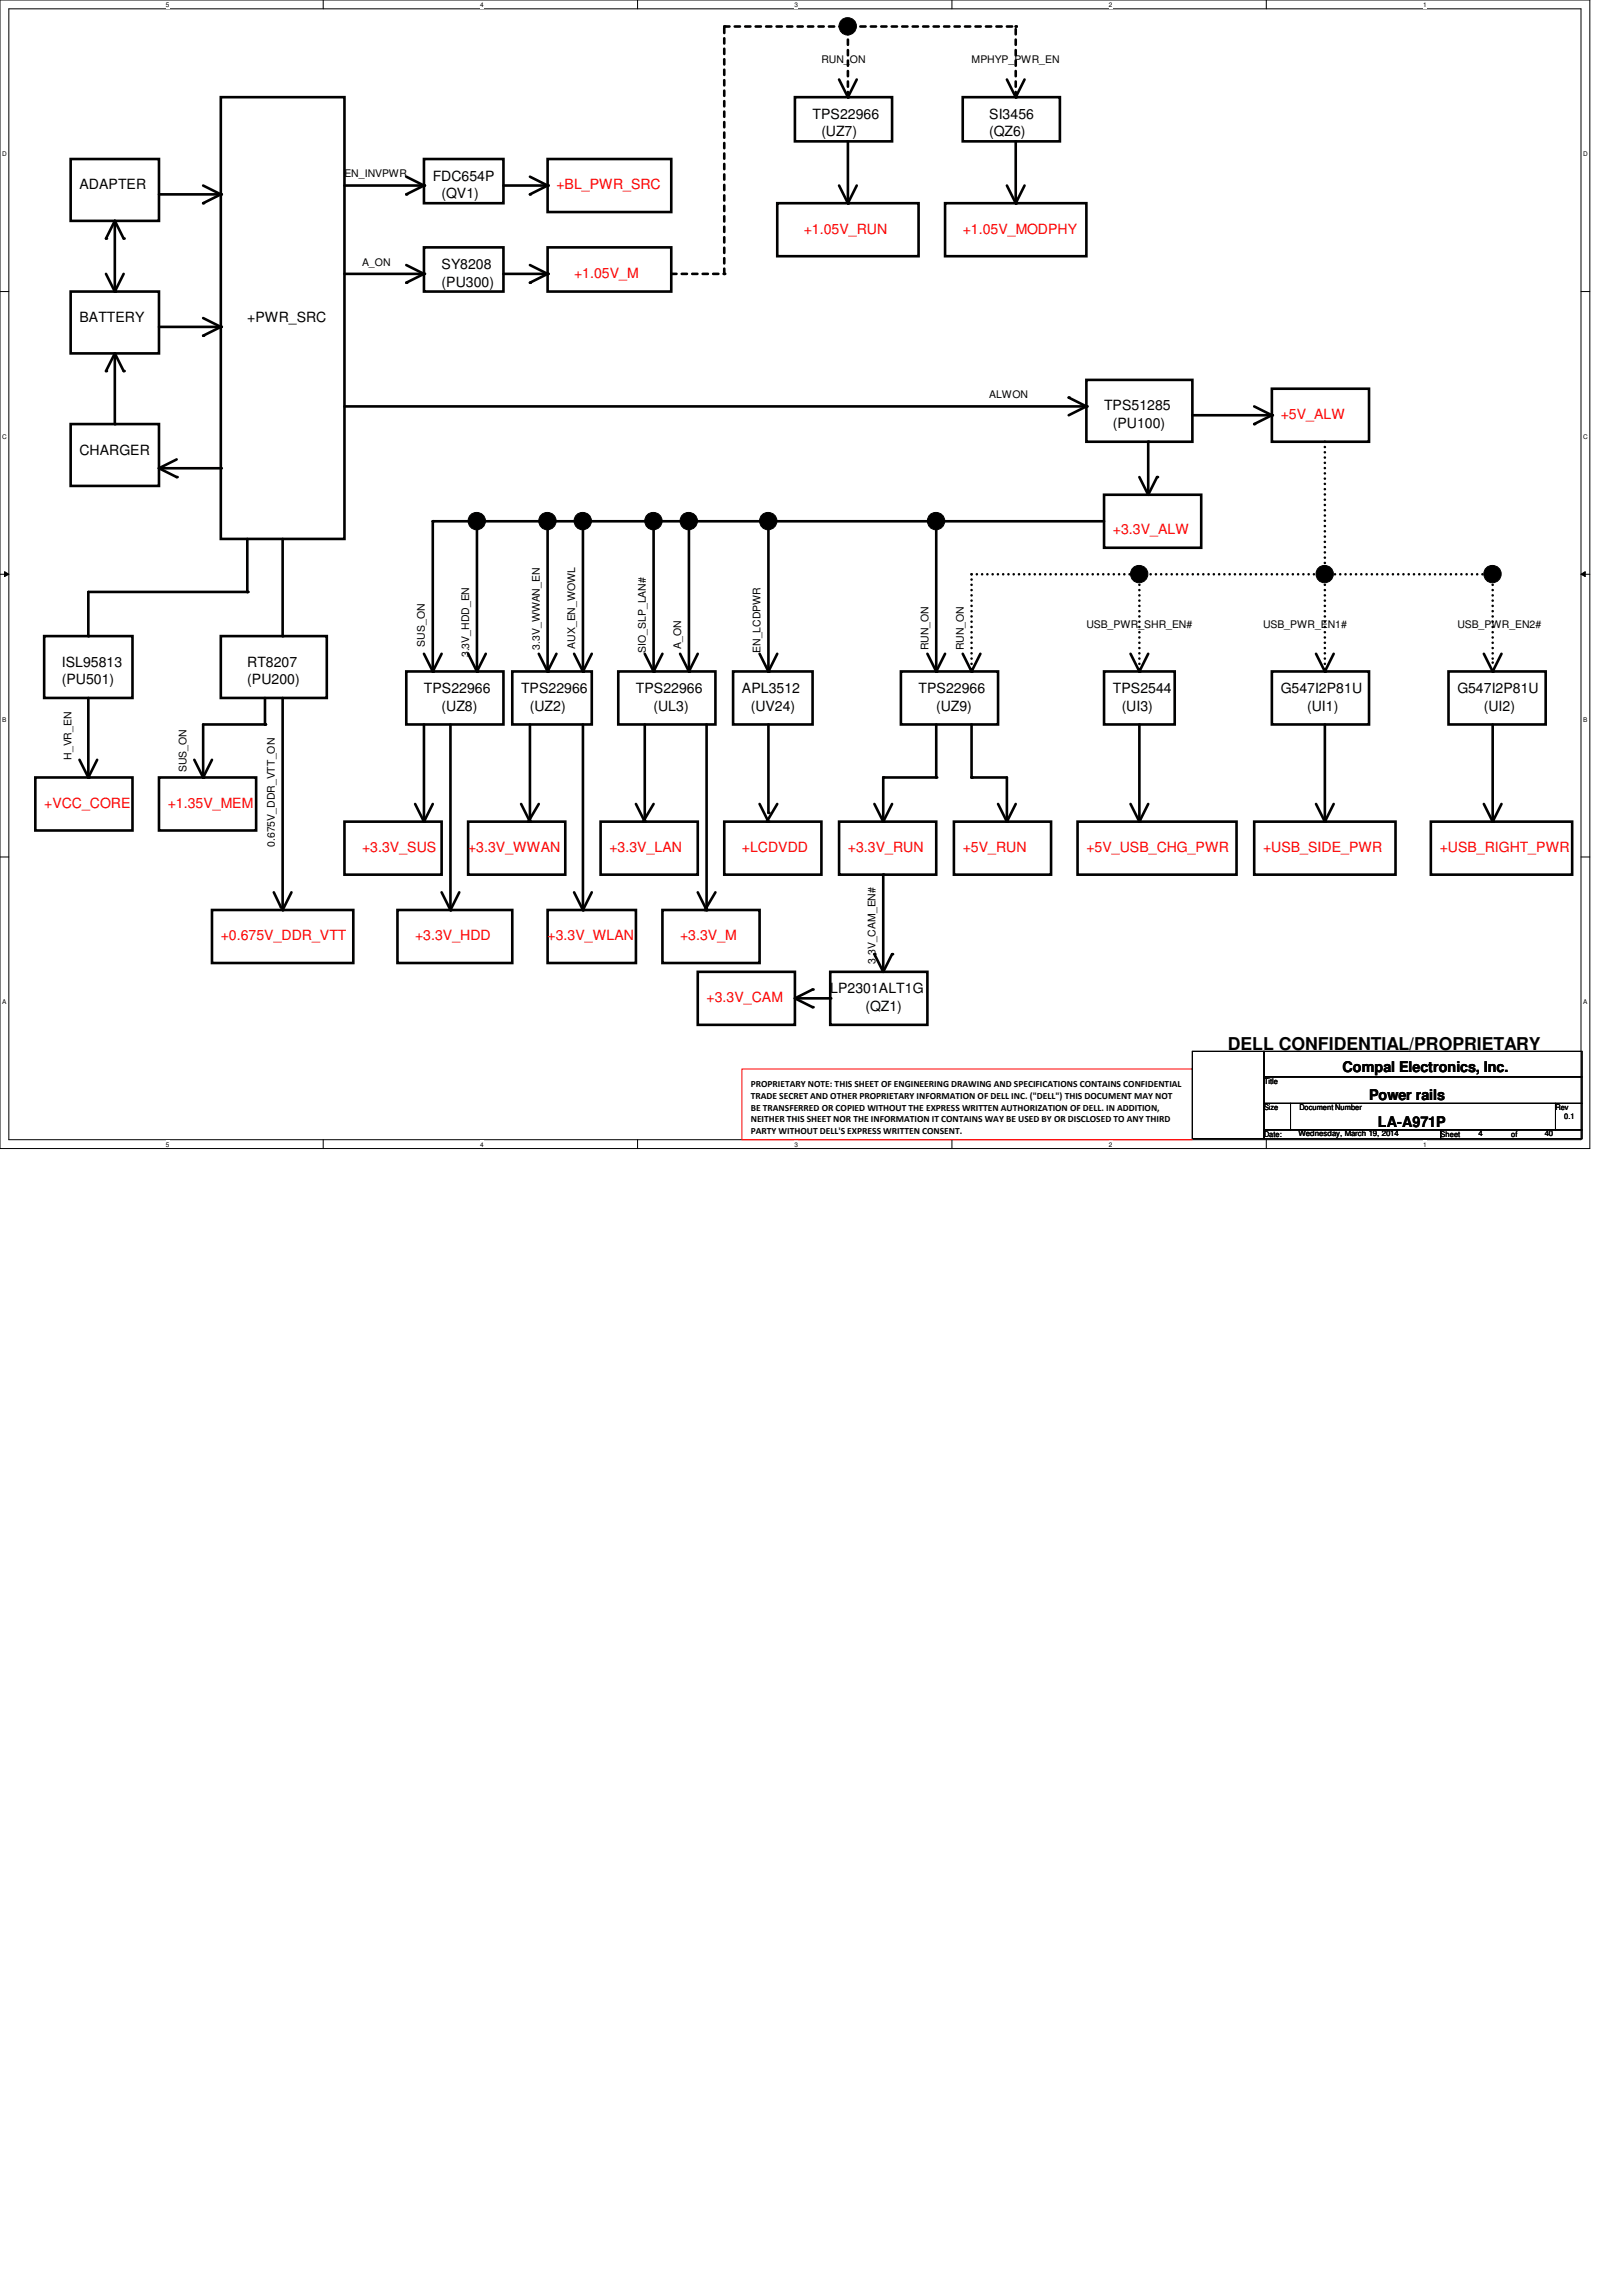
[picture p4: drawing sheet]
<svg xmlns="http://www.w3.org/2000/svg" width="210mm" height="297mm" viewBox="0 0 210 297" stroke-linecap="round" stroke-linejoin="round" font-family="sans-serif">
<defs><g id="words">
<text font-size="2.3" x="158.9" y="135.8">DELL CONFIDENTIAL/PROPRIETARY</text>
<g font-size="1.9">
<text x="173.7" y="138.7">Compal Electronics, Inc.</text>
<text x="177.2" y="142.4">Power rails</text>
<text x="178.3" y="145.8">LA-A971P</text>
</g>
<g font-size="1.8">
<text x="105.2" y="15.4">TPS22966</text>
<text x="106.3" y="17.7">(UZ7)</text>
<text x="128" y="15.4">SI3456</text>
<text x="128" y="17.7">(QZ6)</text>
<text x="56" y="23.4">FDC654P</text>
<text x="10.3" y="24.5">ADAPTER</text>
<text x="57.1" y="25.7">(QV1)</text>
<text x="57.1" y="34.8">SY8208</text>
<text x="10.3" y="41.7">BATTERY</text>
<text x="32" y="41.7">+PWR_SRC</text>
<text x="57.1" y="37.1">(PU300)</text>
<text x="142.9" y="53.1">TPS51285</text>
<text x="10.3" y="58.8">CHARGER</text>
<text x="144" y="55.4">(PU100)</text>
<text x="8" y="86.2">ISL95813</text>
<text x="8" y="88.5">(PU501)</text>
<text x="32" y="86.2">RT8207</text>
<text x="32" y="88.5">(PU200)</text>
<text x="54.9" y="89.7">TPS22966</text>
<text x="67.4" y="89.7">TPS22966</text>
<text x="82.3" y="89.7">TPS22966</text>
<text x="96" y="89.7">APL3512</text>
<text x="118.9" y="89.7">TPS22966</text>
<text x="144" y="89.7">TPS2544</text>
<text x="165.7" y="89.7">G547I2P81U</text>
<text x="188.6" y="89.7">G547I2P81U</text>
<text x="57.1" y="91.9">(UZ8)</text>
<text x="68.6" y="91.9">(UZ2)</text>
<text x="84.6" y="91.9">(UL3)</text>
<text x="97.2" y="91.9">(UV24)</text>
<text x="121.2" y="91.9">(UZ9)</text>
<text x="145.2" y="91.9">(UI3)</text>
<text x="169.2" y="91.9">(UI1)</text>
<text x="192" y="91.9">(UI2)</text>
<text x="107.4" y="128.5">LP2301ALT1G</text>
<text x="112" y="130.8">(QZ1)</text>
</g>
<g font-size="1.8" fill="#f00">
<text x="72" y="24.5">+BL_PWR_SRC</text>
<text x="74.3" y="35.9">+1.05V_M</text>
<text x="104" y="30.2">+1.05V_RUN</text>
<text x="124.6" y="30.2">+1.05V_MODPHY</text>
<text x="165.7" y="54.2">+5V_ALW</text>
<text x="144" y="69.1">+3.3V_ALW</text>
<text x="5.7" y="104.5">+VCC_CORE</text>
<text x="21.7" y="104.5">+1.35V_MEM</text>
<text x="46.9" y="110.2">+3.3V_SUS</text>
<text x="60.6" y="110.2">+3.3V_WWAN</text>
<text x="78.9" y="110.2">+3.3V_LAN</text>
<text x="96" y="110.2">+LCDVDD</text>
<text x="109.7" y="110.2">+3.3V_RUN</text>
<text x="124.6" y="110.2">+5V_RUN</text>
<text x="140.6" y="110.2">+5V_USB_CHG_PWR</text>
<text x="163.4" y="110.2">+USB_SIDE_PWR</text>
<text x="186.3" y="110.2">+USB_RIGHT_PWR</text>
<text x="28.6" y="121.7">+0.675V_DDR_VTT</text>
<text x="53.7" y="121.7">+3.3V_HDD</text>
<text x="70.9" y="121.7">+3.3V_WLAN</text>
<text x="88" y="121.7">+3.3V_M</text>
<text x="91.4" y="129.7">+3.3V_CAM</text>
</g>
<g font-size="1.4">
<text x="106.3" y="8.1">RUN_ON</text>
<text x="125.7" y="8.1">MPHYP_PWR_EN</text>
<text x="44.6" y="22.9">EN_INVPWR</text>
<text x="46.9" y="34.4">A_ON</text>
<text x="128" y="51.5">ALWON</text>
<text x="55" y="83.7" transform="rotate(-90 55 83.7)">SUS_ON</text>
<text x="74.4" y="83.9" transform="rotate(-90 74.4 83.9)">AUX_EN_WOWL</text>
<text x="88.1" y="83.9" transform="rotate(-90 88.1 83.9)">A_ON</text>
<text x="140.6" y="81.2">USB_PWR_SHR_EN#</text>
<text x="163.4" y="81.2">USB_PWR_EN1#</text>
<text x="188.6" y="81.2">USB_PWR_EN2#</text>
<text x="60.7" y="85" transform="rotate(-90 60.7 85)">3.3V_HDD_EN</text>
<text x="69.8" y="84" transform="rotate(-90 69.8 84)">3.3V_WWAN_EN</text>
<text x="83.6" y="84.5" transform="rotate(-90 83.6 84.5)">SIO_SLP_LAN#</text>
<text x="98.4" y="84.5" transform="rotate(-90 98.4 84.5)">EN_LCDPWR</text>
<text x="120.1" y="84.1" transform="rotate(-90 120.1 84.1)">RUN_ON</text>
<text x="124.7" y="84.1" transform="rotate(-90 124.7 84.1)">RUN_ON</text>
<text x="9.3" y="98.3" transform="rotate(-90 9.3 98.3)">H_VR_EN</text>
<text x="24.1" y="99.9" transform="rotate(-90 24.1 99.9)">SUS_ON</text>
<text x="35.6" y="109.6" transform="rotate(-90 35.6 109.6)">0.675V_DDR_VTT_ON</text>
<text x="113.3" y="124.7" transform="rotate(-90 113.3 124.7)">3.3V_CAM_EN#</text>
</g>
<g font-size="1.2">
<text x="97.2" y="140.6">PROPRIETARY NOTE: THIS SHEET OF ENGINEERING DRAWING AND SPECIFICATIONS CONTAINS CONFIDENTIAL</text>
<text x="97.2" y="142.2">TRADE SECRET AND OTHER PROPRIETARY INFORMATION OF DELL INC. (&quot;DELL&quot;) THIS DOCUMENT MAY NOT</text>
<text x="97.2" y="143.7">BE TRANSFERRED OR COPIED WITHOUT THE EXPRESS WRITTEN AUTHORIZATION OF DELL. IN ADDITION,</text>
<text x="97.2" y="145.2">NEITHER THIS SHEET NOR THE INFORMATION IT CONTAINS WAY BE USED BY OR DISCLOSED TO ANY THIRD</text>
<text x="97.2" y="146.7">PARTY WITHOUT DELL'S EXPRESS WRITTEN CONSENT.</text>
</g>
<g font-size="1">
<text x="163.6" y="140.2">Title</text>
<text x="163.6" y="143.6">Size</text>
<text x="168.1" y="143.6">Document Number</text>
<text x="201.3" y="143.6">Rev</text>
<text x="163.6" y="147.1">Date:</text>
<text x="168" y="147">Wednesday, March 19, 2014</text>
<text x="186.4" y="147.1">Sheet</text>
<text x="191.3" y="147">4</text>
<text x="195.6" y="147.1">of</text>
<text x="199.9" y="147">40</text>
<text x="202.4" y="144.8">0.1</text>
</g>
<g font-size=".8">
<text x="21.5" y=".9">5</text>
<text x="62.1" y=".9">4</text>
<text x="102.8" y=".9">3</text>
<text x="143.5" y=".9">2</text>
<text x="184.2" y=".9">1</text>
<text x=".3" y="20.2">D</text>
<text x="204.9" y="20.2">D</text>
<text x=".3" y="56.8">C</text>
<text x="204.9" y="56.8">C</text>
<text x=".3" y="93.3">B</text>
<text x="204.9" y="93.3">B</text>
<text x=".3" y="129.9">A</text>
<text x="204.9" y="129.9">A</text>
<text x="21.5" y="148.3">5</text>
<text x="62.1" y="148.3">4</text>
<text x="102.8" y="148.3">3</text>
<text x="143.5" y="148.3">2</text>
<text x="184.2" y="148.3">1</text>
</g>
</g></defs>
<path d="M0 0h205.7v148.6h-205.7zM1.1 1.1h203.5v146.3h-203.5z" fill="none" stroke="#000" stroke-width=".13"/>
<g fill="#fff">
<path d="M21.5 .1h.4v1h-.4z"/>
<path d="M21.5 147.6h.4v.9h-.4z"/>
</g>
<path d="M41.8 0v1.1M41.8 147.4v1.2" fill="none" stroke="#000" stroke-width=".13"/>
<g fill="#fff">
<path d="M62.1 .1h.5v1h-.5z"/>
<path d="M62.1 147.6h.5v.9h-.5z"/>
</g>
<path d="M82.5 0v1.1M82.5 147.4v1.2" fill="none" stroke="#000" stroke-width=".13"/>
<g fill="#fff">
<path d="M102.8 .1h.5v1h-.5z"/>
<path d="M102.8 147.6h.5v.9h-.5z"/>
</g>
<path d="M123.2 0v1.1M123.2 147.4v1.2" fill="none" stroke="#000" stroke-width=".13"/>
<g fill="#fff">
<path d="M143.5 .1h.5v1h-.5z"/>
<path d="M143.5 147.6h.5v.9h-.5z"/>
</g>
<path d="M163.9 0v1.1M163.9 147.4v1.2" fill="none" stroke="#000" stroke-width=".13"/>
<g fill="#fff">
<path d="M184.2 .1h.5v1h-.5z"/>
<path d="M184.2 147.6h.5v.9h-.5z"/>
<path d="M.3 19.4h.6v1h-.6z"/>
<path d="M204.9 19.4h.6v1h-.6z"/>
<path d="M.3 56h.6v.9h-.6z"/>
<path d="M204.9 56h.6v.9h-.6z"/>
</g>
<path d="M0 37.7h1.1M204.6 37.7h1.1" fill="none" stroke="#000" stroke-width=".13"/>
<g fill="#fff">
<path d="M.3 92.6h.5v.9h-.5z"/>
<path d="M204.9 92.6h.5v.9h-.5z"/>
</g>
<path d="M0 74.3h1.1M.6 74l.5 .3-.5 .3zM204.6 74.3l.5-.3v.6zM204.6 74.3h1.1" fill="none" stroke="#000" stroke-width=".13"/>
<path d="M.6 74l.5 .3-.5 .3zM204.6 74.3l.5-.3v.6z" fill="#000"/>
<g fill="#fff">
<path d="M.3 129.2h.5v.9h-.5z"/>
<path d="M204.9 129.2h.5v.9h-.5z"/>
</g>
<g fill="none" stroke="#000" stroke-width=".13">
<path d="M0 110.9h1.1M204.6 110.9h1.1M154.3 136h9.3v11.3h-9.3zM163.6 136h41.1v3.3h-41.1zM163.6 139.3h41.1v3.4h-41.1zM163.6 142.7h3.4v3.5h-3.4zM163.6 146.2h22.8v1.1h-22.8zM167 142.7h34.3v3.5h-34.3zM186.4 146.2h18.3v1.1h-18.3zM201.3 142.7h3.4v3.5h-3.4z"/>
<circle cx="109.7" cy="3.4" r="1.13"/>
<circle cx="61.7" cy="67.4" r="1.13"/>
<circle cx="70.8" cy="67.4" r="1.13"/>
<circle cx="75.4" cy="67.4" r="1.13"/>
<circle cx="84.6" cy="67.4" r="1.13"/>
<circle cx="89.1" cy="67.4" r="1.13"/>
<circle cx="99.4" cy="67.4" r="1.13"/>
<circle cx="121.1" cy="67.4" r="1.13"/>
<circle cx="147.4" cy="74.3" r="1.13"/>
<circle cx="171.4" cy="74.3" r="1.13"/>
<circle cx="193.1" cy="74.3" r="1.13"/>
</g>
<g fill="none" stroke="#000" stroke-width=".34">
<path d="M28.6 12.6h16v57.1h-16zM102.9 12.6h12.5v5.7h-12.5zM108.6 10.3l1.1 2.3 1.2-2.3M109.7 18.3v8M124.6 12.6h12.6v5.7h-12.6zM130.3 10.3l1.1 2.3 1.2-2.3M131.4 18.3v8M9.1 20.6h11.5v8h-11.5zM9.1 37.7h11.5v8h-11.5zM13.7 35.4l1.2 2.3M14.9 28.6v9.1M14.9 28.6l-1.2 2.3"/>
<path d="M14.9 28.6l1.1 2.3M16 35.4l-1.1 2.3M20.6 25.1h8M26.3 24l2.3 1.1M28.6 25.1l-2.3 1.2M44.6 24h10.3M44.6 35.4h10.3M52.6 22.9l2.3 1.1M52.6 34.3l2.3 1.1M54.9 20.6h10.3v5.7h-10.3zM54.9 32h10.3v5.7h-10.3zM54.9 24l-2.3 1.1"/>
<path d="M54.9 35.4l-2.3 1.2M65.2 24h5.7M65.2 35.4h5.7M68.6 22.9l2.3 1.1M68.6 34.3l2.3 1.1M70.9 20.6h16v6.8h-16zM70.9 32h16v5.7h-16zM70.9 24l-2.3 1.1M70.9 35.4l-2.3 1.2M100.6 26.3h18.3v6.8h-18.3zM108.6 24l1.1 2.3M110.9 24l-1.2 2.3"/>
<path d="M122.3 26.3h18.3v6.8h-18.3zM130.3 24l1.1 2.3M132.6 24l-1.2 2.3M9.1 54.9h11.5v8h-11.5zM14.9 45.7l-1.2 2.3M14.9 45.7l1.1 2.3M14.9 45.7v9.2M20.6 42.3h8M22.9 59.4l-2.3 1.2M26.3 41.1l2.3 1.2M28.6 42.3l-2.3 1.1M44.6 52.6h96"/>
<path d="M138.3 51.4l2.3 1.2M140.6 49.1h13.7v8h-13.7zM140.6 52.6l-2.3 1.1M148.6 57.1v6.9M154.3 53.7h10.3M162.3 52.6l2.3 1.1M164.6 50.3h12.6v6.8h-12.6zM164.6 53.7l-2.3 1.2M20.6 60.6h8M20.6 60.6l2.3 1.1M32 69.7v6.9h-20.6v5.7M36.6 69.7v12.6"/>
<path d="M61.7 67.4v19.5M70.9 67.4v19.5M75.4 67.4v19.5M84.6 67.4v19.5M89.2 67.4v19.5M99.4 67.4v19.5M121.2 67.4v19.5M142.9 64h12.5v6.9h-12.5zM142.9 67.4h-86.9v19.5M147.4 61.7l1.2 2.3M149.7 61.7l-1.1 2.3M5.7 82.3h11.4v8h-11.4z"/>
<path d="M10.3 98.3l1.1 2.3M11.4 90.3v10.3M12.6 98.3l-1.2 2.3M25.1 98.3l1.2 2.3M27.4 98.3l-1.1 2.3M28.6 82.3h13.7v8h-13.7zM34.3 90.3v3.4h-8v6.9M36.6 90.3v27.4l1.1-2.3M52.6 86.9h12.6v6.8h-12.6zM54.9 84.6l1.1 2.3M54.9 93.7v12.6M57.1 84.6l-1.1 2.3"/>
<path d="M58.3 93.7v24M60.6 84.6l1.1 2.3M62.9 84.6l-1.2 2.3M66.3 86.9h10.3v6.8h-10.3zM68.6 93.7v12.6l-1.2-2.3M69.7 84.6l1.2 2.3M72 84.6l-1.1 2.3M74.3 84.6l1.1 2.3M75.4 93.7v24M76.6 84.6l-1.2 2.3M80 86.9h12.6v6.8h-12.6zM83.4 93.7v12.6l-1.1-2.3"/>
<path d="M83.4 84.6l1.2 2.3M85.7 84.6l-1.1 2.3M88 84.6l1.2 2.3M90.3 84.6l-1.1 2.3M91.4 93.7v24l-1.1-2.3M94.9 86.9h10.3v6.8h-10.3zM98.3 84.6l1.1 2.3M99.4 93.7v11.5M100.6 84.6l-1.2 2.3M116.6 86.9h12.6v6.8h-12.6zM120 84.6l1.2 2.3M121.2 93.7v6.9h-6.9v5.7"/>
<path d="M122.3 84.6l-1.1 2.3M124.6 84.6l1.1 2.3 1.2-2.3M125.7 93.7v6.9h4.6v5.7M142.9 86.9h9.1v6.8h-9.1zM146.3 84.6l1.1 2.3 1.2-2.3M147.4 93.7v12.6M164.6 86.9h12.6v6.8h-12.6zM170.3 84.6l1.1 2.3 1.2-2.3M171.4 93.7v12.6M187.5 86.9h12.5v6.8h-12.5zM192 84.6l1.2 2.3 1.1-2.3M193.2 93.7v12.6"/>
<path d="M4.6 100.6h12.5v6.8h-12.5zM20.6 100.6h12.5v6.8h-12.5zM27.4 117.7h18.3v6.9h-18.3zM35.4 115.4l1 2M44.6 106.3h12.5v6.9h-12.5zM51.4 117.7h14.9v6.9h-14.9zM53.7 104l1.2 2.3M56 104l-1.1 2.3M57.1 115.4l1.2 2.3M59.4 115.4l-1.1 2.3M60.6 106.3h12.6v6.9h-12.6zM69.7 104l-1.3 2.3"/>
<path d="M70.9 117.7h11.4v6.9h-11.4zM74.3 115.4l1.1 2.3M76.6 115.4l-1.2 2.3M77.7 106.3h12.6v6.9h-12.6zM84.6 104l-1.4 2.3M85.7 117.7h12.6v6.9h-12.6zM92.6 115.4l-1.4 2.3M93.7 106.3h12.6v6.9h-12.6zM98.3 104l1.1 2.3M100.6 104l-1.4 2.3M108.6 106.3h12.6v6.9h-12.6zM113.2 104l1.1 2.3"/>
<path d="M114.3 113.2v12.5M115.4 104l-1.1 2.3M123.4 106.3h12.6v6.9h-12.6zM129.2 104l1.1 2.3M131.4 104l-1.1 2.3M139.4 106.3h20.6v6.9h-20.6zM146.3 104l1.1 2.3M148.6 104l-1.2 2.3M162.3 106.3h18.3v6.9h-18.3zM170.3 104l1.1 2.3M172.6 104l-1.2 2.3M185.2 106.3h18.3v6.9h-18.3z"/>
<path d="M192 104l1.2 2.3M194.3 104l-1.1 2.3M90.3 125.7h12.6v6.9h-12.6zM102.9 129.2h4.5M102.9 129.2l2.3 1.1M105.2 128l-2.3 1.2M107.4 125.7h12.6v6.9h-12.6zM113.2 123.4l1.1 2.3M115.4 123.4l-1.1 2.3"/>
</g>
<g fill="#000">
<circle cx="109.7" cy="12.6" r=".17"/>
<circle cx="131.4" cy="12.6" r=".17"/>
<circle cx="13.7" cy="30.9" r=".17"/>
<circle cx="14.9" cy="37.7" r=".17"/>
<circle cx="16" cy="30.9" r=".17"/>
<circle cx="26.3" cy="26.3" r=".17"/>
<circle cx="28.6" cy="25.1" r=".17"/>
<circle cx="52.6" cy="25.1" r=".17"/>
<circle cx="52.6" cy="36.6" r=".17"/>
<circle cx="54.9" cy="24" r=".17"/>
<circle cx="54.9" cy="35.4" r=".17"/>
<circle cx="68.6" cy="25.1" r=".17"/>
<circle cx="68.6" cy="36.6" r=".17"/>
<circle cx="70.9" cy="24" r=".17"/>
<circle cx="70.9" cy="35.4" r=".17"/>
<circle cx="109.7" cy="26.3" r=".17"/>
<circle cx="131.4" cy="26.3" r=".17"/>
<circle cx="13.7" cy="48" r=".17"/>
<circle cx="14.9" cy="54.9" r=".17"/>
<circle cx="16" cy="48" r=".17"/>
<circle cx="26.3" cy="43.4" r=".17"/>
<circle cx="28.6" cy="42.3" r=".17"/>
<circle cx="138.3" cy="51.4" r=".17"/>
<circle cx="140.6" cy="52.6" r=".17"/>
<circle cx="148.6" cy="57.1" r=".17"/>
<circle cx="162.3" cy="54.9" r=".17"/>
<circle cx="164.6" cy="53.7" r=".17"/>
<circle cx="20.6" cy="60.6" r=".17"/>
<circle cx="22.9" cy="61.7" r=".17"/>
<circle cx="28.6" cy="60.6" r=".17"/>
<circle cx="32" cy="76.6" r=".17"/>
<circle cx="56" cy="67.4" r=".17"/>
<circle cx="148.6" cy="64" r=".17"/>
<circle cx="149.7" cy="61.7" r=".17"/>
<circle cx="11.4" cy="82.3" r=".17"/>
<circle cx="34.3" cy="93.7" r=".17"/>
<circle cx="36.6" cy="82.3" r=".17"/>
<circle cx="56" cy="86.9" r=".17"/>
<circle cx="61.7" cy="86.9" r=".17"/>
<circle cx="70.9" cy="86.9" r=".17"/>
<circle cx="75.4" cy="86.9" r=".17"/>
<circle cx="84.6" cy="86.9" r=".17"/>
<circle cx="89.2" cy="86.9" r=".17"/>
<circle cx="99.4" cy="86.9" r=".17"/>
<circle cx="121.2" cy="86.9" r=".17"/>
<circle cx="125.7" cy="86.9" r=".17"/>
<circle cx="147.4" cy="86.9" r=".17"/>
<circle cx="171.4" cy="86.9" r=".17"/>
<circle cx="193.2" cy="86.9" r=".17"/>
<circle cx="11.4" cy="100.6" r=".17"/>
<circle cx="26.3" cy="100.6" r=".17"/>
<circle cx="36.4" cy="117.4" r=".17"/>
<circle cx="36.6" cy="117.7" r=".17"/>
<circle cx="54.9" cy="106.3" r=".17"/>
<circle cx="58.3" cy="117.7" r=".17"/>
<circle cx="68.4" cy="106.3" r=".17"/>
<circle cx="68.6" cy="106.3" r=".17"/>
<circle cx="75.4" cy="117.7" r=".17"/>
<circle cx="83.2" cy="106.3" r=".17"/>
<circle cx="83.4" cy="106.3" r=".17"/>
<circle cx="91.2" cy="117.7" r=".17"/>
<circle cx="91.4" cy="117.7" r=".17"/>
<circle cx="99.2" cy="106.3" r=".17"/>
<circle cx="99.4" cy="105.2" r=".17"/>
<circle cx="99.4" cy="106.3" r=".17"/>
<circle cx="114.3" cy="106.3" r=".17"/>
<circle cx="114.3" cy="100.6" r=".17"/>
<circle cx="114.3" cy="113.2" r=".17"/>
<circle cx="121.2" cy="100.6" r=".17"/>
<circle cx="125.7" cy="100.6" r=".17"/>
<circle cx="130.3" cy="106.3" r=".17"/>
<circle cx="147.4" cy="106.3" r=".17"/>
<circle cx="171.4" cy="106.3" r=".17"/>
<circle cx="193.2" cy="106.3" r=".17"/>
<circle cx="105.2" cy="130.3" r=".17"/>
<circle cx="105.2" cy="128" r=".17"/>
<circle cx="107.4" cy="129.2" r=".17"/>
<circle cx="113.2" cy="123.4" r=".17"/>
<circle cx="115.4" cy="123.4" r=".17"/>
</g>
<g fill="#000">
<circle cx="109.7" cy="3.4" r="1.13"/>
<circle cx="61.7" cy="67.4" r="1.13"/>
<circle cx="70.8" cy="67.4" r="1.13"/>
<circle cx="75.4" cy="67.4" r="1.13"/>
<circle cx="84.6" cy="67.4" r="1.13"/>
<circle cx="89.1" cy="67.4" r="1.13"/>
<circle cx="99.4" cy="67.4" r="1.13"/>
<circle cx="121.1" cy="67.4" r="1.13"/>
<circle cx="147.4" cy="74.3" r="1.13"/>
<circle cx="171.4" cy="74.3" r="1.13"/>
<circle cx="193.1" cy="74.3" r="1.13"/>
</g>
<path d="M171.4 57.1v17.2M125.7 74.3v12.6M125.7 74.3h67.5M147.4 74.3v12.6M171.4 74.3v12.6M193.2 74.3v11.4" fill="none" stroke="#000" stroke-width=".34" stroke-dasharray="0 .7"/>
<g fill="#000" stroke-dasharray="0 .7">
<circle cx="171.4" cy="74.3" r=".17"/>
<circle cx="193.2" cy="74.3" r=".17"/>
<circle cx="125.7" cy="86.9" r=".17"/>
<circle cx="147.4" cy="86.9" r=".17"/>
<circle cx="171.4" cy="86.9" r=".17"/>
<circle cx="193.2" cy="85.7" r=".17"/>
</g>
<path d="M93.7 3.4h37.7M109.7 12.6v-9.2M131.4 12.6v-9.2M86.9 35.4h6.8M93.7 35.4v-32" fill="none" stroke="#000" stroke-width=".34" stroke-dasharray=".7 .7"/>
<g fill="#000" stroke-dasharray=".7 .7">
<circle cx="93.7" cy="3.4" r=".17"/>
<circle cx="109.7" cy="3.4" r=".17"/>
<circle cx="131.4" cy="3.4" r=".17"/>
<circle cx="93.7" cy="35.4" r=".17"/>
</g>
<path d="M96 138.3h58.3v9.1h-58.3z" fill="none" stroke="#f00" stroke-width=".13"/>
<use href="#words"/>
</svg>
